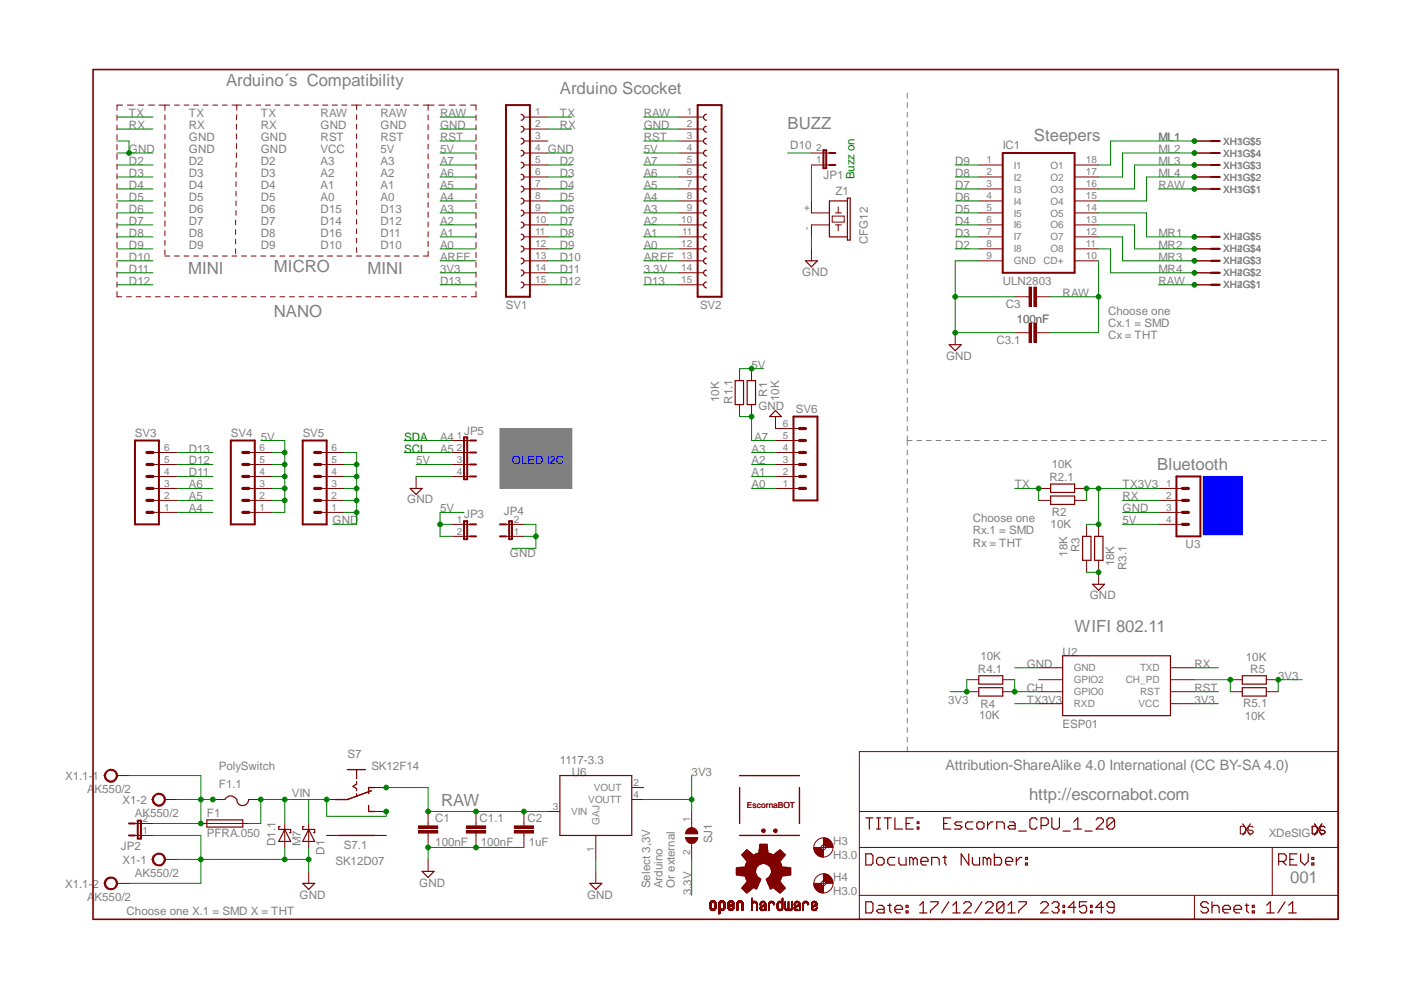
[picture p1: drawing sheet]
<svg xmlns="http://www.w3.org/2000/svg" width="297mm" height="210mm" viewBox="0 0 297 210" stroke-linecap="round" stroke-linejoin="round" font-family="sans-serif">
<defs><g id="words">
<g font-size="3.6" fill="#808080">
<text x="47.9" y="18.3">Arduino´s Compatibility</text>
<text x="118.7" y="19.8">Arduino Scocket</text>
<text x="167" y="27.4">BUZZ</text>
<text x="219.2" y="29.9">Steepers</text>
<text x="39.9" y="58.1">MINI</text>
<text x="58.1" y="57.6">MICRO</text>
<text x="77.9" y="58.1">MINI</text>
<text x="58.1" y="67.2">NANO</text>
<text x="245.4" y="99.8">Bluetooth</text>
<text x="227.8" y="134">WIFI 802.11</text>
<text x="93.6" y="170.8">RAW</text>
<text x="218.2" y="169.5">http://escornabot.com</text>
<text x="273.6" y="187.3">001</text>
</g>
<text font-size="3" fill="#808080" x="200.5" y="163.2">Attribution-ShareAlike 4.0 International (CC BY-SA 4.0)</text>
<g font-size="2.5" fill="#808080">
<text x="27.3" y="27.4">RX</text>
<text x="27.3" y="24.8">TX</text>
<text x="40" y="24.8">TX</text>
<text x="40" y="27.4">RX</text>
<text x="40" y="29.9">GND</text>
<text x="55.3" y="24.8">TX</text>
<text x="55.3" y="27.4">RX</text>
<text x="55.3" y="29.9">GND</text>
<text x="68" y="24.8">RAW</text>
<text x="68" y="27.4">GND</text>
<text x="68" y="29.9">RST</text>
<text x="80.7" y="27.4">GND</text>
<text x="80.7" y="24.8">RAW</text>
<text x="80.7" y="29.9">RST</text>
<text x="93.3" y="27.4">GND</text>
<text x="93.3" y="24.8">RAW</text>
<text x="93.3" y="29.9">RST</text>
<text x="118.7" y="27.4">RX</text>
<text x="118.7" y="24.8">TX</text>
<text x="136.5" y="27.4">GND</text>
<text x="136.5" y="24.8">RAW</text>
<text x="136.5" y="29.9">RST</text>
<text x="245.6" y="29.9">ML1</text>
<text x="27.3" y="32.4">GND</text>
<text x="27.3" y="35">D2</text>
<text x="40" y="32.4">GND</text>
<text x="40" y="35">D2</text>
<text x="55.3" y="32.4">GND</text>
<text x="55.3" y="35">D2</text>
<text x="68" y="32.4">VCC</text>
<text x="68" y="35">A3</text>
<text x="80.7" y="32.4">5V</text>
<text x="80.7" y="35">A3</text>
<text x="93.3" y="35">A7</text>
<text x="93.3" y="32.4">5V</text>
<text x="116.2" y="32.4">GND</text>
<text x="118.7" y="35">D2</text>
<text x="136.5" y="35">A7</text>
<text x="136.5" y="32.4">5V</text>
<text x="167.6" y="31.7">D10</text>
<text x="202.5" y="35">D9</text>
<text x="212.6" y="31.7">IC1</text>
<text x="245.6" y="35">ML3</text>
<text x="245.6" y="32.4">ML2</text>
<text x="27.3" y="40.1">D4</text>
<text x="27.3" y="37.5">D3</text>
<text x="40" y="37.5">D3</text>
<text x="40" y="40.1">D4</text>
<text x="55.3" y="37.5">D3</text>
<text x="55.3" y="40.1">D4</text>
<text x="68" y="37.5">A2</text>
<text x="68" y="40.1">A1</text>
<text x="80.7" y="37.5">A2</text>
<text x="80.7" y="40.1">A1</text>
<text x="93.3" y="37.5">A6</text>
<text x="93.3" y="40.1">A5</text>
<text x="118.7" y="40.1">D4</text>
<text x="118.7" y="37.5">D3</text>
<text x="136.5" y="37.5">A6</text>
<text x="136.5" y="40.1">A5</text>
<text x="174.6" y="38">JP1</text>
<text x="177.1" y="41.3">Z1</text>
<text x="202.5" y="40.1">D7</text>
<text x="202.5" y="37.5">D8</text>
<text x="245.6" y="37.5">ML4</text>
<text x="245.6" y="40.1">RAW</text>
<text x="27.3" y="47.7">D7</text>
<text x="27.3" y="45.1">D6</text>
<text x="27.3" y="42.6">D5</text>
<text x="40" y="42.6">D5</text>
<text x="40" y="45.1">D6</text>
<text x="40" y="47.7">D7</text>
<text x="55.3" y="42.6">D5</text>
<text x="55.3" y="45.1">D6</text>
<text x="55.3" y="47.7">D7</text>
<text x="68" y="42.6">A0</text>
<text x="68" y="45.1">D15</text>
<text x="68" y="47.7">D14</text>
<text x="80.7" y="42.6">A0</text>
<text x="80.7" y="45.1">D13</text>
<text x="80.7" y="47.7">D12</text>
<text x="93.3" y="42.6">A4</text>
<text x="93.3" y="45.1">A3</text>
<text x="93.3" y="47.7">A2</text>
<text x="118.7" y="47.7">D7</text>
<text x="118.7" y="45.1">D6</text>
<text x="118.7" y="42.6">D5</text>
<text x="136.5" y="42.6">A4</text>
<text x="136.5" y="45.1">A3</text>
<text x="136.5" y="47.7">A2</text>
<text x="202.5" y="42.6">D6</text>
<text x="202.5" y="45.1">D5</text>
<text x="202.5" y="47.7">D4</text>
<text x="27.3" y="52.8">D9</text>
<text x="27.3" y="50.2">D8</text>
<text x="40" y="50.2">D8</text>
<text x="40" y="52.8">D9</text>
<text x="55.3" y="50.2">D8</text>
<text x="55.3" y="52.8">D9</text>
<text x="68" y="50.2">D16</text>
<text x="68" y="52.8">D10</text>
<text x="80.7" y="50.2">D11</text>
<text x="80.7" y="52.8">D10</text>
<text x="93.3" y="50.2">A1</text>
<text x="93.3" y="52.8">A0</text>
<text x="118.7" y="52.8">D9</text>
<text x="118.7" y="50.2">D8</text>
<text x="136.5" y="50.2">A1</text>
<text x="136.5" y="52.8">A0</text>
<text x="184" y="51.8" transform="rotate(-90 184 51.8)">CFG12</text>
<text x="202.5" y="50.2">D3</text>
<text x="202.5" y="52.8">D2</text>
<text x="245.6" y="50.2">MR1</text>
<text x="245.6" y="52.8">MR2</text>
<text x="27.3" y="55.3">D10</text>
<text x="27.3" y="57.8">D11</text>
<text x="93.3" y="57.8">3V3</text>
<text x="93.3" y="55.3">AREF</text>
<text x="118.7" y="55.3">D10</text>
<text x="118.7" y="57.8">D11</text>
<text x="136.5" y="55.3">AREF</text>
<text x="136.5" y="57.8">3.3V</text>
<text x="170.1" y="58.5">GND</text>
<text x="245.6" y="55.3">MR3</text>
<text x="245.6" y="57.8">MR4</text>
<text x="27.3" y="60.4">D12</text>
<text x="93.3" y="60.4">D13</text>
<text x="107.3" y="65.5">SV1</text>
<text x="118.7" y="60.4">D12</text>
<text x="136.5" y="60.4">D13</text>
<text x="148.4" y="65.5">SV2</text>
<text x="212.6" y="60.4">ULN2803</text>
<text x="213.3" y="65.4">C3</text>
<text x="225.3" y="62.9">RAW</text>
<text x="245.6" y="60.4">RAW</text>
<text x="215.6" y="68.4">100nF</text>
<text x="234.9" y="66.7">Choose one</text>
<text x="234.9" y="69.4">Cx.1 = SMD</text>
<text x="234.9" y="72">Cx = THT</text>
<text x="200.6" y="76.3">GND</text>
<text x="211.2" y="73">C3.1</text>
<text x="159.3" y="78.2">5V</text>
<text x="152.5" y="85.3" transform="rotate(-90 152.5 85.3)">10K</text>
<text x="155.3" y="85.6" transform="rotate(-90 155.3 85.6)">R1.1</text>
<text x="160.8" y="86.9">GND</text>
<text x="162.6" y="84.1" transform="rotate(-90 162.6 84.1)">R1</text>
<text x="165.2" y="85" transform="rotate(-90 165.2 85)">10K</text>
<text x="168.7" y="87.6">SV6</text>
<text x="28.6" y="92.6">SV3</text>
<text x="40" y="95.9">D13</text>
<text x="48.9" y="92.6">SV4</text>
<text x="55.3" y="93.4">5V</text>
<text x="64.2" y="92.6">SV5</text>
<text x="93.3" y="95.9">A5</text>
<text x="93.3" y="93.4">A4</text>
<text x="98.4" y="92.1">JP5</text>
<text x="159.3" y="95.9">A3</text>
<text x="159.9" y="93.4">A7</text>
<text x="40" y="101">D11</text>
<text x="40" y="98.5">D12</text>
<text x="88.2" y="98.5">5V</text>
<text x="159.3" y="98.5">A2</text>
<text x="159.3" y="101">A1</text>
<text x="223" y="99.2">10K</text>
<text x="40" y="103.6">A6</text>
<text x="40" y="106.1">A5</text>
<text x="86.4" y="106.7">GND</text>
<text x="159.3" y="103.6">A0</text>
<text x="215.1" y="103.6">TX</text>
<text x="222.5" y="102">R2.1</text>
<text x="238" y="106.1">RX</text>
<text x="238" y="103.6">TX3V3</text>
<text x="40" y="108.6">A4</text>
<text x="70.5" y="111.2">GND</text>
<text x="93.3" y="108.6">5V</text>
<text x="98.4" y="109.9">JP3</text>
<text x="106.8" y="109.1">JP4</text>
<text x="206.2" y="110.7">Choose one</text>
<text x="206.2" y="113.3">Rx.1 = SMD</text>
<text x="222.8" y="111.9">10K</text>
<text x="223" y="109.4">R2</text>
<text x="238" y="108.6">GND</text>
<text x="238" y="111.2">5V</text>
<text x="108.1" y="118">GND</text>
<text x="206.2" y="115.9">Rx = THT</text>
<text x="226.3" y="118" transform="rotate(-90 226.3 118)">18K</text>
<text x="228.9" y="117.1" transform="rotate(-90 228.9 117.1)">R3</text>
<text x="251.4" y="116.3">U3</text>
<text x="236.2" y="120.1" transform="rotate(-90 236.2 120.1)">18K</text>
<text x="238.8" y="120.8" transform="rotate(-90 238.8 120.8)">R3.1</text>
<text x="231.1" y="127">GND</text>
<text x="207.3" y="142.7">R4.1</text>
<text x="207.9" y="139.9">10K</text>
<text x="217.7" y="141.6">GND</text>
<text x="225.3" y="139.1">U2</text>
<text x="253.2" y="141.6">RX</text>
<text x="264.2" y="140.1">10K</text>
<text x="265.1" y="142.6">R5</text>
<text x="201" y="149.2">3V3</text>
<text x="217.7" y="149.2">TX3V3</text>
<text x="217.7" y="146.7">CH</text>
<text x="253.2" y="146.7">RST</text>
<text x="253.2" y="149.2">3V3</text>
<text x="263.6" y="150">R5.1</text>
<text x="271" y="144.1">3V3</text>
<text x="207.6" y="152.5">10K</text>
<text x="207.9" y="150">R4</text>
<text x="225.3" y="154.3">ESP01</text>
<text x="263.9" y="152.8">10K</text>
<text x="73.7" y="160.6">S7</text>
<text x="118.7" y="161.9">1117-3.3</text>
<text x="13.8" y="165.4">X1.1-1</text>
<text x="46.4" y="163.2">PolySwitch</text>
<text x="46.4" y="167">F1.1</text>
<text x="78.7" y="163.2">SK12F14</text>
<text x="121.2" y="164.4">U6</text>
<text x="146.6" y="164.4">3V3</text>
<text x="18.5" y="168.2">AK550/2</text>
<text x="26" y="170.4">X1-2</text>
<text x="28.6" y="173.2">AK550/2</text>
<text x="43.9" y="173.2">F1</text>
<text x="61.9" y="169">VIN</text>
<text x="43.9" y="177.6">PFRA.050</text>
<text x="58.4" y="179.4" transform="rotate(-90 58.4 179.4)">D1.1</text>
<text x="63.8" y="179.4" transform="rotate(-90 63.8 179.4)">M7</text>
<text x="72.9" y="179.9">S7.1</text>
<text x="92.3" y="179.3">100nF</text>
<text x="92.3" y="174.3">C1</text>
<text x="101.7" y="174.3">C1.1</text>
<text x="101.9" y="179.3">100nF</text>
<text x="111.8" y="174.3">C2</text>
<text x="112.1" y="179.3">1uF</text>
<text x="151" y="178.8" transform="rotate(-90 151 178.8)">SJ1</text>
<text x="176.6" y="179.1">H3</text>
<text x="269" y="177.4">XDeSIG</text>
<text x="25.7" y="180.2">JP2</text>
<text x="26" y="183.1">X1-1</text>
<text x="28.6" y="185.9">AK550/2</text>
<text x="68.8" y="181.2" transform="rotate(-90 68.8 181.2)">D1</text>
<text x="71.1" y="183.5">SK12D07</text>
<text x="176.6" y="182.1">H3.0</text>
<text x="13.8" y="188.2">X1.1-2</text>
<text x="18.5" y="191">AK550/2</text>
<text x="63.5" y="190.5">GND</text>
<text x="88.9" y="188">GND</text>
<text x="124.5" y="190.5">GND</text>
<text x="137.8" y="188.3" transform="rotate(-90 137.8 188.3)">Select 3,3V</text>
<text x="140.5" y="188.3" transform="rotate(-90 140.5 188.3)">Arduino</text>
<text x="143.1" y="188.3" transform="rotate(-90 143.1 188.3)">Or external</text>
<text x="146.6" y="189.8" transform="rotate(-90 146.6 189.8)">3.3V</text>
<text x="176.6" y="189.8">H3.0</text>
<text x="176.6" y="186.7">H4</text>
<text x="26.8" y="193.9">Choose one X.1 = SMD X = THT</text>
</g>
<g font-size="2.5" fill="#008000">
<text x="181.2" y="38" transform="rotate(-90 181.2 38)">Buzz on</text>
<text x="85.7" y="95.9">SCL</text>
<text x="85.7" y="93.4">SDA</text>
</g>
<text font-size="2.5" fill="#00f" x="108.5" y="98.5">OLED I2C</text>
<g font-size="2.1" fill="#808080">
<text x="113.5" y="24.5">1</text>
<text x="113.5" y="27">2</text>
<text x="113.5" y="29.6">3</text>
<text x="145.6" y="24.5">1</text>
<text x="145.6" y="27">2</text>
<text x="145.6" y="29.6">3</text>
<text x="113.5" y="32.1">4</text>
<text x="113.5" y="34.6">5</text>
<text x="145.6" y="32.1">4</text>
<text x="145.6" y="34.6">5</text>
<text x="173.1" y="34.6">1</text>
<text x="173.1" y="32.1">2</text>
<text x="209.1" y="34.6">1</text>
<text x="215" y="35.7">I1</text>
<text x="222.8" y="35.7">O1</text>
<text x="230.2" y="34.6">18</text>
<text x="259.3" y="35.7">XH1G$3</text>
<text x="259.3" y="33.2">XH1G$4</text>
<text x="259.3" y="30.7">XH1G$5</text>
<text x="259.3" y="35.7">XH3G$3</text>
<text x="259.3" y="33.2">XH3G$4</text>
<text x="259.3" y="30.7">XH3G$5</text>
<text x="113.5" y="37.2">6</text>
<text x="113.5" y="39.7">7</text>
<text x="145.6" y="37.2">6</text>
<text x="145.6" y="39.7">7</text>
<text x="209.1" y="37.2">2</text>
<text x="209.1" y="39.7">3</text>
<text x="215" y="38.3">I2</text>
<text x="215" y="40.8">I3</text>
<text x="222.8" y="38.3">O2</text>
<text x="222.8" y="40.8">O3</text>
<text x="230.2" y="37.2">17</text>
<text x="230.2" y="39.7">16</text>
<text x="259.3" y="40.8">XH1G$1</text>
<text x="259.3" y="38.3">XH1G$2</text>
<text x="259.3" y="40.8">XH3G$1</text>
<text x="259.3" y="38.3">XH3G$2</text>
<text x="113.5" y="42.3">8</text>
<text x="113.5" y="44.8">9</text>
<text x="113.5" y="47.3">10</text>
<text x="144.4" y="47.3">10</text>
<text x="145.6" y="42.3">8</text>
<text x="145.6" y="44.8">9</text>
<text x="171.7" y="44.8" transform="rotate(-90 171.7 44.8)">+</text>
<text x="209.1" y="42.3">4</text>
<text x="209.1" y="44.8">5</text>
<text x="209.1" y="47.3">6</text>
<text x="215" y="43.4">I4</text>
<text x="215" y="45.9">I5</text>
<text x="222.8" y="43.4">O4</text>
<text x="222.8" y="45.9">O5</text>
<text x="230.2" y="42.3">15</text>
<text x="230.2" y="44.8">14</text>
<text x="230.2" y="47.3">13</text>
<text x="113.5" y="49.9">11</text>
<text x="113.5" y="52.4">12</text>
<text x="144.4" y="52.4">12</text>
<text x="144.6" y="49.9">11</text>
<text x="171.7" y="48.7" transform="rotate(-90 171.7 48.7)">-</text>
<text x="209.1" y="49.9">7</text>
<text x="209.1" y="52.4">8</text>
<text x="215" y="48.4">I6</text>
<text x="215" y="51">I7</text>
<text x="215" y="53.5">I8</text>
<text x="222.8" y="53.5">O8</text>
<text x="222.8" y="48.4">O6</text>
<text x="222.8" y="51">O7</text>
<text x="230.2" y="52.4">11</text>
<text x="230.2" y="49.9">12</text>
<text x="259.3" y="53.5">XH2G$4</text>
<text x="259.3" y="51">XH2G$5</text>
<text x="259.3" y="53.5">XH4G$4</text>
<text x="259.3" y="51">XH4G$5</text>
<text x="113.5" y="55">13</text>
<text x="113.5" y="57.5">14</text>
<text x="144.4" y="55">13</text>
<text x="144.4" y="57.5">14</text>
<text x="209.1" y="55">9</text>
<text x="215" y="56.1">GND</text>
<text x="221.2" y="56.1">CD+</text>
<text x="230.2" y="55">10</text>
<text x="259.3" y="58.6">XH2G$2</text>
<text x="259.3" y="56.1">XH2G$3</text>
<text x="259.3" y="58.6">XH4G$2</text>
<text x="259.3" y="56.1">XH4G$3</text>
<text x="113.5" y="60">15</text>
<text x="144.4" y="60">15</text>
<text x="259.3" y="61.1">XH2G$1</text>
<text x="259.3" y="61.1">XH4G$1</text>
<text x="34.8" y="95.6">6</text>
<text x="55" y="95.6">6</text>
<text x="70.3" y="95.6">6</text>
<text x="96.9" y="93.1">1</text>
<text x="96.9" y="95.6">2</text>
<text x="165.9" y="95.6">4</text>
<text x="165.9" y="93.1">5</text>
<text x="165.9" y="90.5">6</text>
<text x="34.8" y="100.7">4</text>
<text x="34.8" y="98.1">5</text>
<text x="55" y="100.7">4</text>
<text x="55" y="98.1">5</text>
<text x="70.3" y="100.7">4</text>
<text x="70.3" y="98.1">5</text>
<text x="96.9" y="98.1">3</text>
<text x="96.9" y="100.7">4</text>
<text x="165.9" y="100.7">2</text>
<text x="165.9" y="98.1">3</text>
<text x="34.8" y="105.8">2</text>
<text x="34.8" y="103.2">3</text>
<text x="55" y="105.8">2</text>
<text x="55" y="103.2">3</text>
<text x="70.3" y="105.8">2</text>
<text x="70.3" y="103.2">3</text>
<text x="165.9" y="103.2">1</text>
<text x="247.2" y="103.2">1</text>
<text x="247.2" y="105.8">2</text>
<text x="34.8" y="108.3">1</text>
<text x="55" y="108.3">1</text>
<text x="70.3" y="108.3">1</text>
<text x="96.9" y="110.8">1</text>
<text x="96.9" y="113.4">2</text>
<text x="109" y="113.4">1</text>
<text x="109" y="110.8">2</text>
<text x="247.2" y="108.3">3</text>
<text x="247.2" y="110.8">4</text>
<text x="227.7" y="142.3">GND</text>
<text x="241.7" y="142.3">TXD</text>
<text x="227.7" y="144.9">GPIO2</text>
<text x="227.7" y="147.4">GPIO0</text>
<text x="227.7" y="150">RXD</text>
<text x="238.7" y="144.9">CH_PD</text>
<text x="241.4" y="150">VCC</text>
<text x="241.7" y="147.4">RST</text>
<text x="125.9" y="167.7">VOUT</text>
<text x="134.3" y="166.6">2</text>
<text x="117.2" y="171.7">3</text>
<text x="121.1" y="172.8">VIN</text>
<text x="124.7" y="170.3">VOUTT</text>
<text x="134.3" y="169.2">4</text>
<text x="30.2" y="176.8">1</text>
<text x="30.2" y="174.3">2</text>
<text x="127.1" y="174.9" transform="rotate(-90 127.1 174.9)">GAJ</text>
<text x="146.3" y="174.3" transform="rotate(-90 146.3 174.3)">1</text>
<text x="126" y="180.7" transform="rotate(-90 126 180.7)">1</text>
<text x="146.3" y="181.2" transform="rotate(-90 146.3 181.2)">2</text>
</g>
<text font-size="1.8" fill="#800000" x="158.3" y="171.3">EscornaBOT</text>
</g></defs>
<path d="M106 90.9h15.2v12.7h-15.2z" fill-rule="evenodd" fill="#808080"/>
<g fill="none" stroke="#808080" stroke-width=".21">
<path d="M192.4 19.7v1.1M192.4 21.8v1M192.4 23.8v1M192.4 25.8v1.1M192.4 27.9v1M192.4 29.9v1M192.4 31.8v1.1M192.4 33.9v1M192.4 35.9v1M192.4 37.9v1.1M192.4 40v1M192.4 41.9v1"/>
<path d="M192.4 44v1M192.4 46v1M192.4 48v1M192.4 50.1v1M192.4 52.1v1M192.4 54v1M192.4 56.1v1M192.4 58.1v1M192.4 60.1v1M192.4 62.2v1M192.4 64.1v1M192.4 66.1v1.1"/>
<path d="M192.4 68.2v1M192.4 70.2v1M192.4 72.2v1.1M192.4 74.3v1M192.4 76.2v1M192.4 78.2v1.1M106 90.9h15.2v12.7h-15.2zM192.4 93.4h1M192.4 80.3v1M192.4 82.3v1M192.4 84.3v1.1M192.4 86.3v1"/>
<path d="M192.4 88.3v1M192.4 90.4v1M192.4 92.4v2M192.4 95.4v1M192.4 97.5v1M192.4 99.5v1M194.4 93.4h1M196.4 93.4h1M198.5 93.4h1M200.5 93.4h1M202.5 93.4h1M204.6 93.4h1.1"/>
<path d="M206.6 93.4h1.1M208.7 93.4h1M210.7 93.4h1.1M212.8 93.4h1M214.8 93.4h1M216.8 93.4h1M218.9 93.4h1M220.9 93.4h1.1M222.9 93.4h1.1M225 93.4h1.1M227.1 93.4h1M229.1 93.4h1"/>
<path d="M231.1 93.4h1.1M233.2 93.4h1M235.2 93.4h1M237.2 93.4h1.1M239.3 93.4h1.1M241.3 93.4h1.1M243.3 93.4h1.1M245.4 93.4h1.1M247.5 93.4h1M249.5 93.4h1M251.5 93.4h1.1M253.6 93.4h1"/>
<path d="M255.6 93.4h1M257.6 93.4h1.1M259.7 93.4h1.1M261.8 93.4h1M263.8 93.4h1M265.9 93.4h1M267.9 93.4h1M269.9 93.4h1M271.9 93.4h1.1M274 93.4h1.1M276 93.4h1.1M278 93.4h1.1"/>
<path d="M280.2 93.4h1M192.4 101.5v1M192.4 103.6v1M192.4 105.6v1M192.4 107.6v1M192.4 109.7v1M192.4 111.7v1M192.4 113.7v1M192.4 115.8v1M192.4 117.8v1M192.4 119.8v1M192.4 121.8v1.1"/>
<path d="M192.4 123.9v1M192.4 125.8v1.1M192.4 127.9v1.1M192.4 129.9v1.1M192.4 131.9v1.1M192.4 134v1.1M192.4 136v1.1M192.4 138v1.1M192.4 140.1v1.1M192.4 142.1v1M192.4 144.1v1M192.4 146.1v1.1"/>
<path d="M192.4 148.2v1M192.4 150.2v1M192.4 152.2v1.1M192.4 154.3v1M192.4 156.3v1M192.4 158.3v1.1"/>
</g>
<g fill="none" stroke="#800000" stroke-width=".21">
<path d="M24.8 24.4v1.1M24.8 26.5v1M24.8 28.5v1.1M24.8 30.7v1.1M24.8 32.7v1.1M24.8 34.8v1.1M24.8 36.8v1.1M24.8 39v1.1M26 22.3h-1.2v1.1M27 22.3h1.3M29.3 22.3h1.2M31.5 22.3h1.3"/>
<path d="M33.7 22.3h2.3M35 22.3v1.1M35 24.4v1M35 26.4v1M35 28.5v1M35 30.5v1M35 32.5v1.1M35 34.6v1.1M35 36.7v1M35 38.7v1M37 22.3h1M39 22.3h1"/>
<path d="M41.1 22.3h1M43.1 22.3h1M45.1 22.3h1M47.2 22.3h1M49.2 22.3h2M50 36.5v1M50 38.5v1.1M50.1 26.3v1.1M50.1 28.4v1.1M50.1 30.4v1.1M50.1 32.4v1.1M50.1 34.5l-.1 1"/>
<path d="M50.2 22.3v1.1M50.2 24.3l-.1 1.1M52.2 22.3h1.1M54.3 22.3h1M56.3 22.3h1M58.3 22.3h1.1M60.4 22.3h1M62.4 22.3h1M64.4 22.3h1M66.5 22.3h1M68.4 22.3h1.1M70.4 22.3h1.1"/>
<path d="M72.5 22.3h1.1M74.5 22.3h2.1M75.6 22.3v1M75.6 24.3v1M75.6 26.3v1.1M75.6 28.4v1M75.6 30.4v1M75.6 32.4v1M75.6 34.4v1M75.6 36.4v1M75.6 38.5v1M77.6 22.3h1.1"/>
<path d="M79.6 22.3h1.1M81.6 22.3h1.1M83.7 22.3h1.1M85.7 22.3h1.1M87.7 22.3h1M89.7 22.3h2.3M90.8 22.3v1.1M90.8 24.4v1M90.8 26.4v1.1M90.8 28.5v1.1M90.8 30.6v1M90.8 32.6v1.1"/>
<path d="M90.8 34.7v1M90.8 36.8v1M90.8 38.8v1.1M93 22.3h1.2M95.2 22.3h1.3M97.5 22.3h1.2M99.7 22.3h1.2v1.1M100.9 24.4v1.1M100.9 26.5v1M100.9 28.5v1.1M100.9 30.7v1.1M100.9 32.7v1.1"/>
<path d="M100.9 34.8v1.1M100.9 36.8v1.1M100.9 39v1.1M207.5 35h5.1M207.5 37.5h5.1M227.8 35h5.1M227.8 37.5h5.1M24.8 41.1v1M24.8 43.1v1.1M24.8 45.2v1.1M24.8 47.3v1.1M24.8 49.4v1.1"/>
<path d="M24.8 51.4v1.1M24.8 53.5v1.1M24.8 55.6v1.1M24.8 57.7v1.1M24.8 59.8v1.1M35 40.7v1.1M35 42.8v1M35 44.8v1.1M35 46.8v1.1M35 49v1M35 51v1M35 53v1"/>
<path d="M35 54.3h1M37 54.3h1M39 54.3h1M41.1 54.3h1M43.1 54.3h1M45.1 54.3h1M47.2 54.3h1M49.2 54.3h1M50 46.7v1M50 48.7v1M50 50.7v1M50 52.8v1"/>
<path d="M50 40.6v1M50 42.6v1M50 44.6v1M51.2 54.3h1M53.3 54.3h1M55.3 54.3h1M57.3 54.3h1M59.4 54.3h1M61.4 54.3h1M63.4 54.3h1M65.4 54.3h1.1M67.5 54.3h1"/>
<path d="M69.4 54.3h1.1M71.5 54.3h1.1M73.5 54.3h1.1M75.5 54.3h1.1M75.6 40.5v1M75.6 42.4v1M75.6 44.5v1M75.6 46.5v1M75.6 48.5v1M75.6 50.5v1M75.6 52.5v1M77.6 54.3h1.1"/>
<path d="M79.6 54.3h1.1M81.6 54.3h1.1M83.7 54.3h1M85.7 54.3h1M87.7 54.3h1M90.8 40.9v1M90.8 42.9v1.1M90.8 45v1.1M90.8 47.1v1M90.8 49.1v1.1M90.8 51.2v1.1M90.8 53.3v1h-1.1"/>
<path d="M100.9 41.1v1M100.9 43.1v1.1M100.9 45.2v1.1M100.9 47.3v1.1M100.9 49.4v1.1M100.9 51.4v1.1M100.9 53.5v1.1M100.9 55.6v1.1M100.9 57.7v1.1M100.9 59.8v1.1M172 42.6v2.5h3.9M172 52.8v2.5"/>
<path d="M175.9 47.7h-3.9v2.5M176.4 45.8h2.6v1.3h-2.6zM177.1 45.1h1.3M177.1 47.7h1.3M177.7 43.9v1.2M177.7 47.7v1.3M207.5 40.1h5.1M207.5 42.6h5.1M207.5 45.1h5.1M207.5 47.7h5.1M207.5 50.2h5.1M207.5 52.8h5.1"/>
<path d="M207.5 55.3h5.1M227.8 40.1h5.1M227.8 42.6h5.1M227.8 45.1h5.1M227.8 47.7h5.1M227.8 50.2h5.1M227.8 52.8h5.1M227.8 55.3h5.1M24.8 61.8v1.1h1M26.8 62.9h1.1M28.9 62.9h1M30.9 62.9h1"/>
<path d="M32.9 62.9h1.1M35 62.9h1M37 62.9h1M39 62.9h1M41.1 62.9h1M43.1 62.9h1M45.1 62.9h1M47.2 62.9h1M49.2 62.9h1M51.2 62.9h1M53.3 62.9h1M55.3 62.9h1"/>
<path d="M57.3 62.9h1M59.4 62.9h1M61.4 62.9h1M63.4 62.9h1M65.4 62.9h1.1M67.5 62.9h1M69.4 62.9h1.1M71.5 62.9h1.1M73.5 62.9h1.1M75.5 62.9h1.1M77.6 62.9h1.1M79.6 62.9h1.1"/>
<path d="M81.6 62.9h1.1M83.7 62.9h1.1M85.7 62.9h1M87.7 62.9h1M89.7 62.9h1.1M91.8 62.9h1M93.8 62.9h1M95.8 62.9h1.1M97.9 62.9h1M100.9 61.8v1.1h-1M202.5 70.5v2.6M182.2 159.4h101.5v35.5h-101.5z"/>
<path d="M90.8 174.6v.5M90.8 176.6v.5M182.2 179.7h101.5M182.2 172.1h101.5M269.7 179.7v10.1M182.2 189.8h101.5M253.2 189.8v5.1"/>
</g>
<path d="M19.7 14.7h264v180.2h-264z" fill="none" stroke="#800000" stroke-width=".34"/>
<g fill="none" stroke="#800000" stroke-width=".25">
<path d="M170.8 55.3h2.5l-1.3 1.3zM179.7 42.6h-3.8v7.6h3.8M179.7 42h.6v8.9h-.6zM201.3 73.1h2.5l-1.3 1.3zM183.6 173.4h1.5M184.3 173.4v2.4M185.8 173.4h.9M185.8 175.8h.9M186.3 173.4v2.4M187.5 173.4h1.5M188.2 173.4v2.4M189.7 173.4v2.4h1.6"/>
<path d="M192.1 174.6h.8M193.6 173.4h-1.5v2.4h1.5M194.5 175.4h.3v.4h-.3zM194.5 174.3h.3v.3h-.3zM200.1 174.6h.7M201.6 173.4h-1.5v2.4h1.5M204 174.3h-1.2l-.4 .3 .4 .4h.7l.5 .4-.5 .4h-1.1M206.2 174.3h-1.1l-.4 .3v.8l.4 .4h1.1M207.1 174.6l.3-.3h.8l.4 .3v.8l-.4 .4h-.8l-.3-.4zM209.4 174.3v1.5M210.6 174.3h-.5l-.7 .7M211.3 175.8v-1.5h1.2l.4 .3v1.2"/>
<path d="M214 174.3h.9l.3 .3v1.2h-1.2l-.3-.4 .3-.4h1.2M216 176.2h1.6M219.9 173.8l-.4-.4h-.7l-.4 .4v1.6l.4 .4h.7l.4-.4M220.7 175h1.1l.4-.4v-.8l-.4-.4h-1.1v2.4M223 173.4v2l.4 .4h.8l.4-.4v-2M225.4 176.2h1.5M227.7 175.8h1.6M227.7 174.3l.8-.9v2.4M230 176.2h1.6M232.4 173.8l.3-.4h.8l.4 .4v.5l-1.5 1.5h1.5M236.3 173.8l-.4-.4h-.8l-.4 .4v1.6M236.3 173.8v1.6l-.4 .4h-.8l-.4-.4"/>
<path d="M236.3 173.8l-1.6 1.6M183.6 181h1.1l.4 .5v1.5l-.4 .4h-1.1zM183.6 191.2h1.1l.4 .4v1.5l-.4 .5h-1.1zM185.8 182.2l.5-.4h.7l.5 .4v.8l-.5 .4h-.7l-.5-.4zM186.3 192h.7l.5 .4v1.2h-1.2l-.5-.5 .5-.3h1.2M188.2 192h.8M188.6 191.6v1.5l.4 .5M189.7 192.8h1.6v-.4l-.4-.4h-.7l-.5 .4v.7l.5 .5h.7M189.7 181.8h-1.1l-.4 .4v.8l.4 .4h1.1M190.6 181.8v1.2l.3 .4h1.2v-1.6M192.1 193.1h.4v.5h-.4zM192.1 192h.4v.4h-.4z"/>
<path d="M193.6 182.2l-.3-.4h-.4v1.6M193.6 182.2l.5-.4 .4 .4v1.2M193.6 182.2v1.2M195 193.6h1.5M195 192l.7-.8v2.4M195.2 182.6h1.6v-.4l-.4-.4h-.8l-.4 .4v.8l.4 .4h.8M197.3 191.2h1.6v.4l-1.6 1.5v.5M197.5 183.4v-1.6h1.2l.4 .4v1.2M199.9 181.8h.8M200.3 181.5v1.5l.4 .4M201.2 191.2l-1.6 2.4M202 193.6h1.5"/>
<path d="M202 192l.8-.8v2.4M204.3 191.6l.4-.4h.8l.4 .4v.4l-1.6 1.6h1.6M205.4 181v2.4l-1.6-2.4v2.4M206.2 181.8v1.2l.3 .4h1.2v-1.6M208.2 191.2l-1.5 2.4M209 191.6l.4-.4h.7l.5 .4v.4l-1.6 1.6h1.6M209.3 182.2l-.4-.4h-.5v1.6M209.3 182.2v1.2M209.3 182.2l.3-.4 .5 .4v1.2M210.8 181v2.4h1.2l.3-.4v-.8l-.3-.4h-1.2M212.9 191.6v1.5l-.4 .5h-.7l-.5-.5M212.9 191.6l-.4-.4h-.7l-.5 .4v1.5"/>
<path d="M212.9 191.6l-1.6 1.5M213.2 182.6h1.5v-.4l-.4-.4h-.8l-.3 .4v.8l.3 .4h.8M213.7 193.6h1.5M213.7 192l.8-.8v2.4M215.5 181.8v1.6M216 191.2h1.6v.4l-1.6 1.5v.5M216.7 181.8h-.5l-.7 .8M217.4 183h.4v.4h-.4zM217.4 181.8h.4v.4h-.4zM220.6 191.6l.5-.4h.7l.4 .4v.4l-1.6 1.6h1.6M223 191.6l.4-.4h.8l.3 .4v.4l-.3 .4M223.8 192.4h.4"/>
<path d="M224.2 192.4l.3 .4v.3l-.3 .5h-.8l-.4-.5M225.4 193.1h.3v.5h-.3zM225.4 192h.3v.4h-.3zM228.1 192.4h-1.6l1.2-1.2v2.4M230.4 191.2h-1.5v1.2l.7-.4h.4l.4 .4v.7l-.4 .5h-.7l-.4-.5M231.2 193.1h.4v.5h-.4zM231.2 192h.4v.4h-.4zM233.9 192.4h-1.6l1.2-1.2v2.4M236.2 192.4h-1.1l-.4-.4v-.4l.4-.4h.8l.3 .4v1.5l-.3 .5h-.8l-.4-.5M256.2 191.6l-.4-.4h-.8l-.4 .4v.4l.4 .4h.8l.4 .4v.3l-.4 .5h-.8l-.4-.5M257 192.4l.3-.4h.8l.4 .4v1.2M257 191.2v2.4"/>
<path d="M259.2 192.8h1.7v-.4l-.5-.4h-.7l-.5 .4v.7l.5 .5h.7M261.6 192.8h1.6v-.4l-.4-.4h-.8l-.4 .4v.7l.4 .5h.8M264 192h.8M264.3 191.6v1.5l.5 .5M265.5 193.1h.4v.5h-.4zM265.5 192h.4v.4h-.4zM268.6 193.6h1.6M268.6 192l.7-.8v2.4M271.1 182.6h1.2l.4-.4v-.7l-.4-.5h-1.2v2.4M271.9 182.6l.8 .8M272.5 191.2l-1.6 2.4M273.2 193.6h1.6"/>
<path d="M273.2 192l.9-.8v2.4M273.5 182.2h.7M275 181h-1.5v2.4h1.5M275.8 181v1.6l.8 .8 .8-.8v-1.6M278.1 183h.5v.4h-.5zM278.1 181.8h.5v.4h-.5z"/>
</g>
<path d="M212.6 32.4h15.2v25.4h-15.2z" fill="none" stroke="#800000" stroke-width=".42"/>
<path d="M88.7 176.1h4.1v.5h-4.1z" fill-rule="evenodd" fill="#800000"/>
<path d="M88.7 176.1h4.1v.5h-4.1z" fill="none" stroke="#800000" stroke-width=".21"/>
<path d="M88.7 175.1h4.1v.5h-4.1z" fill-rule="evenodd" fill="#800000"/>
<path d="M217.7 62.9h.5M219.7 62.9h.5M88.7 175.1h4.1v.5h-4.1zM90.8 172.1v2.5M90.8 177.1v2.6" fill="none" stroke="#800000" stroke-width=".21"/>
<path d="M219.2 60.9h.5v4.1h-.5z" fill-rule="evenodd" fill="#800000"/>
<path d="M219.2 60.9h.5v4.1h-.5z" fill="none" stroke="#800000" stroke-width=".21"/>
<path d="M218.2 60.9h.5v4.1h-.5z" fill-rule="evenodd" fill="#800000"/>
<g fill="none" stroke="#800000" stroke-width=".21">
<path d="M253.2 37.5h5.1M253.2 35h5.1M253.2 32.4h5.1M253.2 29.9h5.1M253.2 40.1h5.1M253.2 57.8h5.1M253.2 55.3h5.1M253.2 52.8h5.1M253.2 50.2h5.1M215.1 62.9h2.6M218.2 60.9h.5v4.1h-.5zM220.2 62.9h2.6"/>
<path d="M253.2 60.4h5.1M245.6 103.6h5.1M245.6 106.1h5.1M245.6 108.6h5.1M245.6 111.2h5.1M278.2 175.2h.8l.3 .2v1.1l-.3 .3h-.8zM280.9 175.4l-.2-.2h-.6l-.3 .2v.3l.3 .3h.6l.2 .3v.2l-.2 .3h-.6l-.3-.3M65.4 184.8v2.5M90.8 182.2v2.6M150.5 192.7h1.3M150.5 192.6h.5M150.5 192.5h.5"/>
<path d="M150.5 192.5h.4M150.5 192.4h.3M150.5 192.3h.3M150.5 192.2h.3M150.5 192.1h.3M150.5 192h.3M150.5 191.9h.3M150.5 191.8h.3M150.5 191.7h.3M150.5 191.6h.3M150.5 191.5h.4M150.5 191.4h.5"/>
<path d="M150.5 191.4h1.3M150.5 192.8h1.2M150.5 191.3h1.3M150.5 191.2h1.2M150.6 192.9h1.1M150.6 191.1h1M150.7 193h.9M150.8 191h.8M150.9 193.1h.6M151 190.9h.3M151.3 192.6h.6M151.4 192.5h.5"/>
<path d="M151.4 191.4h.5M151.5 192.5h.4M151.5 192.4h.4M151.5 192.3h.4M151.5 192.2h.4M151.5 192.1h.4M151.5 192h.4M151.5 191.9h.4M151.5 191.8h.4M151.5 191.7h.4M151.5 191.6h.4M151.5 191.5h.4"/>
<path d="M152.3 193.7h.4M152.3 193.6h.4M152.3 193.5h.4M152.3 193.4h.4M152.3 193.3h.4M152.3 193.2h.4M152.3 193.1h.4M152.3 193.1h1M152.3 193h1.2M152.3 192.9h1.3M152.3 192.8h1.4M152.3 192.7h1.5"/>
<path d="M152.3 192.6h.6M152.3 192.5h.5M152.3 192.5h.4M152.3 192.4h.4M152.3 192.3h.4M152.3 192.2h.4M152.3 192.1h.4M152.3 192h.4M152.3 191.9h.4M152.3 191.8h.4M152.3 191.7h.4M152.3 191.6h.4"/>
<path d="M152.3 191.5h.5M152.3 191.4h.5M152.4 191.4h1.4M152.4 191.3h1.3M152.5 191.2h1.2M152.6 191.1h1M152.7 191h.7M152.9 190.9h.3M153.2 192.6h.6M153.2 191.4h.6M153.3 192.5h.5M153.3 191.5h.5"/>
<path d="M153.4 192.4h.4M153.4 192.3h.4M153.4 192.2h.4M153.4 192.1h.4M153.4 192h.4M153.4 191.9h.4M153.4 191.8h.4M153.4 191.7h.4M153.4 191.6h.4M154.3 192.6h.6M154.3 192.5h.5M154.3 192.5h.4"/>
<path d="M154.3 192.4h.4M154.3 192.3h.6M154.3 192.2h.8M154.3 192.1h1M154.3 192h1.1M154.3 192h1.3M154.3 191.9h1.4M154.3 191.8h.3M154.3 191.7h.3M154.3 191.6h.4M154.3 191.5h.4M154.3 191.4h.5"/>
<path d="M154.3 191.4h1.3M154.3 192.8h1.2M154.3 192.7h1.3M154.3 191.3h1.3M154.4 192.9h1.1M154.4 191.2h1.1M154.5 193h.9M154.5 191.1h.9M154.6 191h.8M154.7 193.1h.6M154.8 190.9h.3M154.9 191.8h.8"/>
<path d="M155.1 192.6h.5M155.1 191.7h.6M155.2 192.5h.5M155.2 191.4h.5M155.3 192.5h.4M155.3 192.4h.4M155.3 191.6h.4M155.3 191.5h.4M155.4 192.3h.3M155.4 192.2h.3M155.6 192.1v.1M156.1 193.1h.3"/>
<path d="M156.1 193h.4M156.1 192.9h.4M156.1 192.8h.4M156.1 192.7h.4M156.1 192.6h.4M156.1 192.5h.4M156.1 192.4h.4M156.1 192.3h.4M156.1 192.2h.4M156.1 192.1h.4M156.1 192h.4M156.1 191.9h.4"/>
<path d="M156.1 191.8h.4M156.1 191.7h.4M156.1 191.6h.4M156.1 191.5h.5M156.2 193.1h.1M156.2 191.4h.5M156.2 191.4h1.4M156.3 191.3h1.3M156.3 191.2h1.2M156.4 191.1h1M156.5 191h.8M156.7 190.9h.4"/>
<path d="M157.1 191.4h.5M157.1 191.5h.5M157.2 193.1h.3M157.2 193h.4M157.2 192.9h.4M157.2 192.8h.4M157.2 192.7h.4M157.2 192.6h.4M157.2 192.5h.4M157.2 192.4h.4M157.2 192.3h.4M157.2 192.2h.4"/>
<path d="M157.2 192.1h.4M157.2 192h.4M157.2 191.9h.4M157.2 191.8h.4M157.2 191.7h.4M157.2 191.6h.4M159.3 193h.2M159.3 192.9h.2M159.3 192.8h.2M159.3 192.7h.2M159.3 192.6h.2M159.3 192.5h.2"/>
<path d="M159.3 192.4h.2M159.3 192.3h.2M159.3 192.2h.2M159.3 192.1h.2M159.3 192h.2M159.3 191.9h.2M159.3 191.8h.2M159.3 191.7h.3M159.3 191.6h.3M159.3 191.5h.4M159.3 191.4h.5M159.3 191.4h1.2"/>
<path d="M159.3 191.3h1.1M159.3 191.2h1.1M159.3 191.1h.3M159.3 191h.2M159.3 190.9h.2M159.3 190.8h.2M159.3 190.7h.2M159.3 190.6h.2M159.3 190.5h.2M159.3 190.4h.2M159.4 190.4v.1M159.5 193.1h-.2"/>
<path d="M159.7 191.1h.5M160.1 191.4h.5M160.2 191.5h.4M160.3 191.6h.3M160.4 193h.2M160.4 192.9h.2M160.4 192.8h.2M160.4 192.7h.2M160.4 192.6h.2M160.4 192.5h.2M160.4 192.4h.2M160.4 192.3h.2"/>
<path d="M160.4 192.2h.2M160.4 192.1h.2M160.4 192h.2M160.4 191.9h.2M160.4 191.8h.2M160.4 191.7h.2M160.5 193.1h-.1M161 192.6h.4M161 192.5h.4M161 192.5h.5M161 191.9h.3M161 191.8h.4"/>
<path d="M161 191.7h.4M161.1 192.9h.9M161.1 192.8h.9M161.1 192.7h.4M161.1 192.4h.4M161.1 192.3h.7M161.1 191.9v.1M161.1 191.6h.4M161.1 191.5h.4M161.1 191.4h.5M161.2 193h.8M161.2 192.2h.8"/>
<path d="M161.2 191.4h1.1M161.3 192.1h1.2M161.3 191.3h1M161.4 193.1h.6M161.4 191.2h.8M161.5 192h1M161.5 191.1h.6M161.5 193.1h.1M161.6 193.1h.1M161.6 192h.9M161.7 193.1h.1M161.8 192.8v.1"/>
<path d="M161.8 193.1h.1M161.9 191.9h.6M161.9 191.4h.5M162.1 191.8h.4M162.1 191.5h.3M162.1 193h.4M162.1 192.9h.4M162.1 192.8h.4M162.1 192.7h.4M162.1 192.6h.4M162.1 192.5h.4M162.1 192.4h.4"/>
<path d="M162.1 192.3h.4M162.1 192.2h.4M162.1 191.7h.4M162.1 191.6h.4M162.4 193.1h-.3M162.9 193h.3M162.9 192.9h.3M162.9 192.8h.3M162.9 192.7h.3M162.9 192.6h.3M162.9 192.5h.3M162.9 192.4h.3"/>
<path d="M162.9 192.3h.3M162.9 192.2h.3M162.9 192.1h.3M162.9 192h.3M162.9 191.9h.3M162.9 191.8h.3M162.9 191.7h.3M162.9 191.6h.3M162.9 191.5h.4M163 191.4h.4M163 191.4h1.2M163.1 193.1h-.2"/>
<path d="M163.1 191.3h1M163.2 191.2h.8M163.3 191.1h.5M163.7 191.4h.5M163.8 191.5h.5M163.9 191.7h.4M163.9 191.6h.4M164 191.8h.3M164.2 191.9l-.2 .1M164.7 192.5h.3M164.7 192.4h.3M164.7 192.3h.3"/>
<path d="M164.7 192.2h.3M164.7 192.1h.3M164.7 192h.3M164.7 191.9h.3M164.7 191.8h.3M164.7 191.7h.3M164.7 191.6h.3M164.8 192.8h1.1M164.8 192.7h.4M164.8 192.6h.3M164.8 191.5h.3M164.8 191.4h.5"/>
<path d="M164.8 192.9h1.1M164.8 191.4h1.2M164.8 191.3h1.2M164.9 193h1M164.9 191.2h1.1M165 193.1h.8M165.1 191.1h.5M165.4 193.1h.1M165.5 191.4h.5M165.6 192.7h.4M165.7 192.6h.3M165.7 191.6h.3"/>
<path d="M165.7 191.5h.3M165.8 192.5h.2M165.8 192.4h.2M165.8 192.3h.2M165.8 192.2h.2M165.8 192.1h.2M165.8 192h.2M165.8 191.9h.2M165.8 191.8h.2M165.8 191.7h.2M165.8 191.1h.2M165.8 191h.2"/>
<path d="M165.8 190.9h.2M165.8 190.8h.2M165.8 190.7h.2M165.8 190.6h.2M165.8 190.5h.2M165.9 190.4h.1M165.9 190.4v.1M166.4 192.9h1.6M166.4 192.8h1.6M166.4 192.7h.3M166.4 192.6h.2M166.4 192.5h.2"/>
<path d="M166.4 192.4h.2M166.4 192.3h.2M166.4 192.2h.2M166.4 192.1h.2M166.4 192h.2M166.4 191.9h.2M166.4 191.8h.2M166.4 191.7h.2M166.4 191.6h.2M166.4 191.5h.2M166.4 191.4h.2M166.4 191.3h.2"/>
<path d="M166.4 191.2h.2M166.5 193h1.4M166.5 193.1h.6M166.6 191.1l-.1 .1M166.7 193.1h.1M166.9 193.1h.1M167 192.7h.4M167 192.6h.4M167 192.5h.3M167 192.4h.3M167 192.3h.3M167 192.2h.3"/>
<path d="M167 192.1h.3M167 192h.3M167 191.9h.3M167 191.8h.3M167 191.7h.3M167 191.6h.3M167 191.5h.3M167 191.4h.3M167 191.3h.3M167 191.2h.3M167.2 193.1h.6M167.3 191.1l-.1 .1"/>
<path d="M167.6 193.1h.1M167.7 192.7h.4M167.7 192.6h.4M167.7 192.5h.4M167.7 192.4h.4M167.7 192.3h.4M167.7 192.2h.4M167.7 192.1h.4M167.7 192h.4M167.7 191.9h.4M167.7 191.8h.4M167.7 191.7h.4"/>
<path d="M167.7 191.6h.4M167.7 191.5h.4M167.7 191.4h.4M167.7 191.3h.4M167.7 191.2h.4M167.9 191.1h.2M168 191.1v.1M168.3 192.7h.4M168.3 192.6h.4M168.3 192.5h.4M168.3 192.4h.5M168.3 191.8h.3"/>
<path d="M168.3 191.7h.4M168.3 191.6h.4M168.4 192.9h.8M168.4 192.8h.8M168.4 192.3h.6M168.4 192.2h.8M168.4 191.5h.3M168.4 191.4h.5M168.5 193h.7M168.5 191.4h1.1M168.5 191.3h1M168.6 193.1h.6"/>
<path d="M168.6 192.1h1.1M168.6 191.9l-.3 .1M168.6 191.2h.8M168.7 192h1M168.7 191.1h.5M168.9 193.1h.1M168.9 192h.8M169 193.1h.1M169.1 192.8v.1M169.1 191.9h.6M169.2 191.4h.5M169.2 191.5h.5"/>
<path d="M169.3 191.8h.4M169.3 191.6h.4M169.4 193h.3M169.4 192.9h.3M169.4 192.8h.3M169.4 192.7h.3M169.4 192.6h.3M169.4 192.5h.3M169.4 192.4h.3M169.4 192.3h.3M169.4 192.2h.3M169.4 191.7h.3"/>
<path d="M169.6 193.1h-.2M170.2 193h.2M170.2 192.9h.2M170.2 192.8h.2M170.2 192.7h.2M170.2 192.6h.2M170.2 192.5h.2M170.2 192.4h.2M170.2 192.3h.2M170.2 192.2h.2M170.2 192.1h.2M170.2 192h.2"/>
<path d="M170.2 191.9h.2M170.2 191.8h.2M170.2 191.7h.2M170.2 191.6h.3M170.2 191.5h.3M170.2 191.4h.5M170.3 191.4h1.1M170.3 193.1h-.1M170.3 191.3h1M170.4 191.2h.9M170.5 191.1h.6M170.9 191.4h.5"/>
<path d="M171.1 191.5h.3M171.2 191.9h.2M171.2 191.8h.2M171.2 191.7h.3M171.2 191.6h.3M172 192.7h.4M172 192.6h.3M172 192.5h.3M172 192.4h.4M172 192.3h.6M172 192.2h.8M172 192.1h1"/>
<path d="M172 192h1.1M172 192h.2M172 191.9h.2M172 191.8h.2M172 191.7h.3M172 191.6h.3M172 191.5h.4M172 192.8h1.2M172 191.4h.5M172 191.4h1.2M172.1 193h1M172.1 192.9h1"/>
<path d="M172.1 191.3h1M172.2 191.2h.9M172.3 193.1h.7M172.4 191.1h.5M172.5 193.1h.1M172.5 192h.8M172.6 193.1h.1M172.6 191.9h.7M172.7 191.4h.5M172.9 192.7h.3M172.9 191.8h.4M172.9 191.5h.4"/>
<path d="M173 192.6h.3M173 192.5h.3M173 191.7h.3M173 191.6h.3M173.1 192.5h.2M173.1 192.4h.2M173.1 192.3h.2M173.2 192.3v.1"/>
</g>
<g fill="none" stroke="#800000" stroke-width=".42">
<path d="M256.8 37.5h1.8M256.8 35h1.8M256.8 32.4h1.8M256.8 29.9h1.8M256.8 40.1h1.8M256.8 57.8h1.8M256.8 55.3h1.8M256.8 52.8h1.8M256.8 50.2h1.8M256.8 60.4h1.8M249.4 101h5.1v12.7h-5.1zM161.1 179.9h1.5"/>
<path d="M161.1 179.7h1.5M161.1 179.4h1.5M161.2 179.2h1.4M156.2 185.3h4M156.2 185h3.9M156.2 184.8h3.9M156.2 184.5h3.9M156.2 184.2h4M156.8 184h3.5M156.9 185.5h3.4M157.4 188.3h2.1M157.4 181.2h2.1"/>
<path d="M157.6 188.1h2.9M157.6 181.5h8.6M157.6 188.6h1.6M157.6 180.9h1.6M157.7 187.8h2.9M157.7 181.7h8.2M157.9 188.8h1M157.9 180.7h1M158 187.6h2.7M158 182h7.8M158.1 185.8h2.3M158.1 183.7h2.3"/>
<path d="M158.2 183.5l-.1 .4-1.9 .2v1.3l1.9 .3 .1 .3M158.2 186l.4 .9-1.2 1.4M158.2 189.1h.4M158.2 187.3h2.6M158.2 186h2.4M158.2 183.5h2.4M158.2 182.2h7.4M158.2 180.4h.4M158.2 186.3h2.8M158.2 183.2h2.8M158.4 183h7M158.4 187h2.6"/>
<path d="M158.4 186.5h2.7M158.4 182.5h7M158.5 186.8h2.5M158.5 182.7h6.8M160.1 184.5a1.78 1.78 0 0 0 1.1 2l-.8 1.9-.6-.3-1.5 1.1-.9-.9M160.2 181.2l.8-.3 .2-1.8h1.4l.1 1.8 .9 .3M160.2 181.2l-.4 .3-1.5-1.2-.9 1 1.2 1.4-.4 .8M160.2 188.3h.2M160.2 181.2h3.4M160.9 180.9h1.9M161 180.7h1.7M161 180.4h1.7"/>
<path d="M161 180.2h1.6M161.7 183a2.02 2.02 0 0 0-1.6 1.5M162.1 183l1.2 .7 .3 .5M162.6 186.5h2.8M162.7 186.8h2.5M162.8 187h2.6M162.8 186.3h2.6M162.8 183.2h2.7M162.9 187.3h2.7M163.1 187.6h2.7M163.2 187.8h2.7M163.2 186h2.4"/>
<path d="M163.2 183.5h2.4M163.2 188.1h3M163.3 188.3h.2M163.3 185.8h2.4M163.3 183.7h2.4M163.5 185.5h3.4M163.5 184h3.5M163.6 181.2l.3 .3 1.5-1.2 1 1-1.2 1.4 .4 .8M163.6 184.2l.1 .3M163.6 185.3h4M163.6 184.2h4M163.7 184.5a1.86 1.86 0 0 1-1.1 2l.8 1.9 .5-.3 1.5 1.1 1-.9"/>
<path d="M163.7 185h3.9M163.7 184.8h3.9M163.7 184.5h3.9M164.3 188.3h2.1M164.3 181.2h2.1M164.5 188.6h1.6M164.5 180.9h1.6M164.8 188.8h1.1M164.8 180.7h1.1M165.2 189.1h.4M165.2 180.4h.4M165.6 186l-.4 .9 1.2 1.4"/>
<path d="M165.6 183.5l.1 .4 1.9 .2v1.3l-1.9 .3-.1 .3"/>
</g>
<path d="M250.7 108.6h1.3M250.7 106.1h1.3M250.7 103.6h1.3M250.7 111.2h1.3" fill="none" stroke="#800000" stroke-width=".68"/>
<path d="M156.8 167v7.6M156.8 164.4h12.7M156.8 177.1h12.7M169.5 167v7.6M278.7 174.7l1.5 2.4M280.2 174.7l-1.5 2.4M64.2 187.3h2.5l-1.3 1.3zM89.5 184.8h2.5l-1.2 1.2z" fill="none" stroke="#800000" stroke-width=".25"/>
<path d="M161.6 175.9h.5v.5l-.2 .1-.4-.4 .5-.1-.1 .3-.4-.2z" fill-rule="evenodd" fill="#800000"/>
<path d="M161.6 175.9h.5v.5l-.2 .1-.4-.4 .5-.1-.1 .3-.4-.2z" fill="none" stroke="#800000" stroke-width=".21"/>
<path d="M164.2 175.9h.5v.5l-.3 .1-.4-.4 .5-.1-.1 .3-.4-.2z" fill-rule="evenodd" fill="#800000"/>
<path d="M220.2 141.6h5.1M220.2 144.1h5.1M220.2 146.7h5.1M220.2 149.2h5.1M248.2 141.6h5M248.2 144.1h5M248.2 146.7h5M248.2 149.2h5M164.2 175.9h.5v.5l-.3 .1-.4-.4 .5-.1-.1 .3-.4-.2z" fill="none" stroke="#800000" stroke-width=".21"/>
<path d="M225.3 139h22.9v12.7h-22.9z" fill="none" stroke="#800000" stroke-width=".25"/>
<path d="M32.4 181.5a1.42 1.42 0 0 1 2.3-.2 1.42 1.42 0 0 1-.5 2.2 1.42 1.42 0 0 1-1.9-1.3h.2a1.15 1.15 0 0 1 1.4-1.1 1.15 1.15 0 0 1 .8 1.5 1.15 1.15 0 0 1-1.7 .5l-.5-.9h-.2z" fill-rule="evenodd" fill="#800000"/>
<path d="M32.4 181.5a1.42 1.42 0 0 1 2.3-.2 1.42 1.42 0 0 1-.5 2.2 1.42 1.42 0 0 1-1.9-1.3h.2a1.15 1.15 0 0 1 1.4-1.1 1.15 1.15 0 0 1 .8 1.5 1.15 1.15 0 0 1-1.7 .5l-.5-.9h-.2zM35 182.2h2.5" fill="none" stroke="#800000" stroke-width=".21"/>
<path d="M32.4 168.9a1.41 1.41 0 0 1 2.3-.2 1.41 1.41 0 0 1-.6 2.2 1.41 1.41 0 0 1-1.8-1.4h.2a1.15 1.15 0 0 1 1.4-1.1 1.15 1.15 0 0 1 .8 1.5 1.15 1.15 0 0 1-1.7 .5l-.5-.9h-.2z" fill-rule="evenodd" fill="#800000"/>
<path d="M32.4 168.9a1.41 1.41 0 0 1 2.3-.2 1.41 1.41 0 0 1-.6 2.2 1.41 1.41 0 0 1-1.8-1.4h.2a1.15 1.15 0 0 1 1.4-1.1 1.15 1.15 0 0 1 .8 1.5 1.15 1.15 0 0 1-1.7 .5l-.5-.9h-.2zM35 169.5h2.5" fill="none" stroke="#800000" stroke-width=".21"/>
<path d="M174.6 177.6a2.02 2.02 0 0 1 2 2.1h-1.5l-.3-.4-.2-.1z" fill-rule="evenodd" fill="#800000"/>
<path d="M174.6 177.6a2.02 2.02 0 0 1 2 2.1h-1.5l-.3-.4-.2-.1z" fill="none" stroke="#800000" stroke-width=".21"/>
<path d="M172.6 179.7h1.5l.1 .2 .4 .3v1.5a2.02 2.02 0 0 1-2-2z" fill-rule="evenodd" fill="#800000"/>
<g fill="none" stroke="#800000" stroke-width=".21">
<path d="M172.6 179.7h1.5l.1 .2 .4 .3v1.5a2.02 2.02 0 0 1-2-2zM174.1 179.7h1M174.6 179.2v1"/>
<circle cx="174.6" cy="179.7" r="2.03"/>
<circle cx="174.6" cy="179.7" r=".5"/>
</g>
<path d="M174.6 185.3a2.02 2.02 0 0 1 2 2h-1.5l-.3-.4-.2-.1z" fill-rule="evenodd" fill="#800000"/>
<path d="M174.6 185.3a2.02 2.02 0 0 1 2 2h-1.5l-.3-.4-.2-.1z" fill="none" stroke="#800000" stroke-width=".21"/>
<path d="M172.6 187.3h1.5l.1 .3 .4 .2v1.5a2.02 2.02 0 0 1-2-2z" fill-rule="evenodd" fill="#800000"/>
<g fill="none" stroke="#800000" stroke-width=".21">
<path d="M217.7 70.5h.5M219.7 70.5h.5M172.6 187.3h1.5l.1 .3 .4 .2v1.5a2.02 2.02 0 0 1-2-2zM174.1 187.3h1M174.6 186.8v1"/>
<circle cx="174.6" cy="187.3" r="2.03"/>
<circle cx="174.6" cy="187.3" r=".5"/>
</g>
<path d="M219.2 68.5h.5v4.1h-.5z" fill-rule="evenodd" fill="#800000"/>
<path d="M219.2 68.5h.5v4.1h-.5z" fill="none" stroke="#800000" stroke-width=".21"/>
<path d="M218.2 68.5h.5v4.1h-.5z" fill-rule="evenodd" fill="#800000"/>
<path d="M215.1 70.5h2.6M218.2 68.5h.5v4.1h-.5zM220.2 70.5h2.6M100.9 174.6v.5M100.9 176.6v.5" fill="none" stroke="#800000" stroke-width=".21"/>
<path d="M98.9 175.1h4.1v.5h-4.1z" fill-rule="evenodd" fill="#800000"/>
<path d="M98.9 175.1h4.1v.5h-4.1z" fill="none" stroke="#800000" stroke-width=".21"/>
<path d="M98.9 176.1h4.1v.5h-4.1z" fill-rule="evenodd" fill="#800000"/>
<g fill="none" stroke="#800000" stroke-width=".21">
<path d="M111.1 37.5h5.1M111.1 35h5.1M111.1 32.4h5.1M111.1 29.9h5.1M111.1 24.8h5.1M111.1 27.4h5.1M144.1 37.5h5.1M144.1 35h5.1M144.1 32.4h5.1M144.1 29.9h5.1M144.1 24.8h5.1M144.1 27.4h5.1"/>
<path d="M253.2 37.5h5.1M253.2 35h5.1M253.2 32.4h5.1M253.2 29.9h5.1M111.1 40.1h5.1M111.1 57.8h5.1M111.1 55.3h5.1M111.1 52.8h5.1M111.1 50.2h5.1M111.1 42.6h5.1M111.1 45.1h5.1M111.1 47.7h5.1"/>
<path d="M144.1 40.1h5.1M144.1 57.8h5.1M144.1 55.3h5.1M144.1 52.8h5.1M144.1 50.2h5.1M144.1 42.6h5.1M144.1 45.1h5.1M144.1 47.7h5.1M253.2 40.1h5.1M253.2 57.8h5.1M253.2 55.3h5.1M253.2 52.8h5.1"/>
<path d="M253.2 50.2h5.1M111.1 60.4h5.1M144.1 60.4h5.1M253.2 60.4h5.1M60.4 174.6v5.1M65.4 174.6v5.1M69.3 169.5h2.5M69.3 177.1h2.5M75.6 163.2v1.9M75.6 165.7v.5l-.8 .5 .8 .5v.5M75.6 168.2v.7M79.4 167h2.5"/>
<path d="M79.4 177.1h2.5M79.4 172.1h2.5M98.9 176.1h4.1v.5h-4.1zM100.9 172.1v2.5M100.9 177.1v2.6M278.2 175.2h.8l.3 .2v1.1l-.3 .3h-.8zM280.9 175.4l-.2-.2h-.6l-.3 .2v.3l.3 .3h.6l.2 .3v.2l-.2 .3h-.6l-.3-.3"/>
</g>
<path d="M107.3 22.3h5.1v40.6h-5.1zM147.9 22.3h5.1v40.6h-5.1zM256.8 37.5h1.8M256.8 35h1.8M256.8 32.4h1.8M256.8 29.9h1.8M256.8 40.1h1.8M256.8 57.8h1.8M256.8 55.3h1.8M256.8 52.8h1.8M256.8 50.2h1.8M256.8 60.4h1.8" fill="none" stroke="#800000" stroke-width=".42"/>
<g fill="none" stroke="#800000" stroke-width=".25">
<path d="M110.5 29.3l.3 .1 .3 .3v.5l-.6 .4M110.5 26.8l.3 .1 .3 .3v.4l-.6 .4M110.5 24.2l.3 .1 .3 .4v.4l-.3 .3-.3 .1M110.5 34.4l.3 .1 .3 .3v.4l-.6 .5M110.5 31.8l.3 .1 .3 .4v.4l-.6 .4M110.5 39.5l.3 .1 .3 .3v.4l-.6 .4M110.5 36.9l.3 .1 .3 .4v.4l-.6 .4M149.8 29.3l-.4 .1-.2 .3v.5l.6 .4M149.8 26.8l-.4 .1-.2 .3v.4l.6 .4M149.8 24.2l-.4 .1-.2 .4v.4l.2 .3 .4 .1M149.8 34.4l-.4 .1-.2 .3v.4l.6 .5M149.8 31.8l-.4 .1-.2 .4v.4l.6 .4"/>
<path d="M149.8 39.5l-.4 .1-.2 .3v.4l.6 .4M149.8 36.9l-.4 .1-.2 .4v.4l.6 .4M110.5 42l.3 .1 .3 .3v.5l-.6 .4M110.5 47.1l.3 .1 .3 .3v.4l-.6 .5M110.5 44.5l.3 .1 .3 .4v.4l-.6 .4M110.5 54.7l.3 .1 .3 .3v.5l-.6 .4M110.5 52.2l.3 .1 .3 .3v.4l-.6 .4M110.5 49.6l.3 .1 .3 .4v.4l-.6 .4M110.5 59.8l.3 .1 .3 .3v.4l-.6 .5M110.5 57.2l.3 .1 .3 .4v.3l-.6 .5M149.8 42l-.4 .1-.2 .3v.5l.6 .4M149.8 47.1l-.4 .1-.2 .3v.4l.6 .5"/>
<path d="M149.8 44.5l-.4 .1-.2 .4v.4l.6 .4M149.8 54.7l-.4 .1-.2 .3v.5l.6 .4M149.8 52.2l-.4 .1-.2 .3v.4l.6 .4M149.8 49.6l-.4 .1-.2 .4v.4l.6 .4M149.8 59.8l-.4 .1-.2 .3v.4l.6 .5M149.8 57.2l-.4 .1-.2 .4v.3l.6 .5M59.4 175.3h-.3v.6h2.5v.6h-.2M60.4 175.9l1.2 2.5h-2.5zM64.4 175.3h-.2v.6h2.5v.6h-.2M65.4 175.9l1.3 2.5h-2.5zM71.8 177.1h7.6M73.7 163.2h3.8"/>
<path d="M78.1 170.8v1.3h1.3M78.7 167.7l-5 1.8h-2.6M79.4 167h-1.3v1.2M278.7 174.7l1.5 2.4M280.2 174.7l-1.5 2.4"/>
</g>
<path d="M22.8 163.3a1.39 1.39 0 0 1 1.9 .5 1.39 1.39 0 0 1-.5 1.9 1.39 1.39 0 0 1-1.9-.6l-.2-.7h.3a1.16 1.16 0 0 1 1.5-1.1 1.16 1.16 0 0 1 .5 1.9 1.16 1.16 0 0 1-1.9-.2l-.1-.6h-.3l.2-.6z" fill-rule="evenodd" fill="#800000"/>
<path d="M22.8 163.3a1.39 1.39 0 0 1 1.9 .5 1.39 1.39 0 0 1-.5 1.9 1.39 1.39 0 0 1-1.9-.6l-.2-.7h.3a1.16 1.16 0 0 1 1.5-1.1 1.16 1.16 0 0 1 .5 1.9 1.16 1.16 0 0 1-1.9-.2l-.1-.6h-.3l.2-.6zM24.8 164.4h2.5" fill="none" stroke="#800000" stroke-width=".21"/>
<path d="M22.8 186.1a1.41 1.41 0 0 1 2 .7 1.41 1.41 0 0 1-1 1.9 1.41 1.41 0 0 1-1.7-1.4h.3a1.15 1.15 0 0 1 1.3-1.2 1.15 1.15 0 0 1 .9 1.6 1.15 1.15 0 0 1-1.7 .5l-.5-.9h-.3l.2-.7z" fill-rule="evenodd" fill="#800000"/>
<g fill="none" stroke="#800000" stroke-width=".21">
<path d="M172 35h3.9M172 32.4h3.9M164.4 88.3v2.6M88.2 101v2.6M220.2 103.6h2.6M220.2 106.1h2.6M227.8 103.6h2.6M227.8 106.1h2.6M230.4 111.2v2.5M230.4 118.8v2.5M232.9 111.2v2.5M232.9 118.8v5.1"/>
<path d="M28.6 174.6h3.8M28.6 177.1h3.8M42.6 174.6h10.1M45.1 169.5h2.6M52.7 169.5h2.6M22.8 186.1a1.41 1.41 0 0 1 2 .7 1.41 1.41 0 0 1-1 1.9 1.41 1.41 0 0 1-1.7-1.4h.3a1.15 1.15 0 0 1 1.3-1.2 1.15 1.15 0 0 1 .9 1.6 1.15 1.15 0 0 1-1.7 .5l-.5-.9h-.3l.2-.7zM24.8 187.3h2.5"/>
</g>
<g fill="none" stroke="#800000" stroke-width=".25">
<path d="M164.4 87.1l1.3 1.2h-2.5zM87 103.6h2.5l-1.3 1.2zM222.8 102.6h5v1.8h-5zM222.8 105.2h5v1.7h-5zM229.5 113.7h1.8v5.1h-1.8zM232.1 113.7h1.7v5.1h-1.7zM231.6 123.9h2.6l-1.3 1.3zM43.9 173.8h7.6v1.6h-7.6zM47.7 169.5a1.38 1.38 0 0 1 1.5-.7 1.38 1.38 0 0 1 1.1 1.3 1.3 1.3 0 0 0 1.5 .7 1.3 1.3 0 0 0 .9-1.3M156.8 167v7.6M156.8 164.4h12.7M156.8 177.1h12.7"/>
<path d="M169.5 167v7.6"/>
</g>
<path d="M174.6 31.8h.6v3.9h-.6zM175.9 35h1.2M175.9 32.4h1.2M27.3 177.1h1.3M27.3 174.6h1.3M29.2 174h.7v3.8h-.7z" fill="none" stroke="#800000" stroke-width=".42"/>
<path d="M161.6 175.9h.5v.5l-.2 .1-.4-.4 .5-.1-.1 .3-.4-.2z" fill-rule="evenodd" fill="#800000"/>
<path d="M161.6 175.9h.5v.5l-.2 .1-.4-.4 .5-.1-.1 .3-.4-.2z" fill="none" stroke="#800000" stroke-width=".21"/>
<path d="M164.2 175.9h.5v.5l-.3 .1-.4-.4 .5-.1-.1 .3-.4-.2z" fill-rule="evenodd" fill="#800000"/>
<path d="M111.1 174.6v.5M111.1 176.6v.5M116.2 172.1h2.5M126.3 177.1v5.1M133.9 167h2.6M133.9 169.5h2.6M164.2 175.9h.5v.5l-.3 .1-.4-.4 .5-.1-.1 .3-.4-.2zM126.3 184.8v2.5" fill="none" stroke="#800000" stroke-width=".21"/>
<path d="M118.7 164.4h15.2v12.7h-15.2zM125.1 187.3h2.5l-1.3 1.3z" fill="none" stroke="#800000" stroke-width=".25"/>
<path d="M109.1 175.1h4v.5h-4z" fill-rule="evenodd" fill="#800000"/>
<path d="M109.1 175.1h4v.5h-4z" fill="none" stroke="#800000" stroke-width=".21"/>
<path d="M109.1 176.1h4v.5h-4z" fill-rule="evenodd" fill="#800000"/>
<path d="M109.1 176.1h4v.5h-4zM111.1 172.1v2.5M111.1 177.1v2.6" fill="none" stroke="#800000" stroke-width=".21"/>
<path d="M145.4 177.6h2.5a1.27 1.27 0 0 1-1.3 1.2 1.27 1.27 0 0 1-1.2-1.2z" fill-rule="evenodd" fill="#800000"/>
<path d="M145.4 177.6h2.5a1.27 1.27 0 0 1-1.3 1.2 1.27 1.27 0 0 1-1.2-1.2z" fill="none" stroke="#800000" stroke-width=".21"/>
<path d="M145.6 176a1.28 1.28 0 0 1 1.5-.5 1.28 1.28 0 0 1 .8 1.3h-2.5z" fill-rule="evenodd" fill="#800000"/>
<g fill="none" stroke="#800000" stroke-width=".21">
<path d="M156.8 78.2v2.5M159.3 78.2v2.5M32.4 98.5h5.1M32.4 95.9h5.1M52.7 98.5h5.1M52.7 95.9h5.1M68 98.5h5.1M68 95.9h5.1M95.8 98.5h3.9M95.8 95.9h3.9M95.8 93.4h3.9M156.8 85.8v2.5"/>
<path d="M159.3 85.8v2.5M164.4 98.5h5.1M164.4 95.9h5.1M164.4 93.4h5.1M164.4 90.9h5.1M32.4 103.6h5.1M32.4 101h5.1M32.4 108.6h5.1M32.4 106.1h5.1M52.7 103.6h5.1M52.7 101h5.1M52.7 108.6h5.1"/>
<path d="M52.7 106.1h5.1M68 103.6h5.1M68 101h5.1M68 108.6h5.1M68 106.1h5.1M95.8 101h3.9M95.8 111.2h3.9M95.8 113.7h3.9M107.3 111.2h3.8M107.3 113.7h3.8M164.4 103.6h5.1M164.4 101h5.1"/>
<path d="M205 146.7h2.5M205 144.1h2.5M212.6 146.7h2.5M212.6 144.1h2.5M260.9 146.7h2.5M260.9 144.1h2.5M268.5 146.7h2.5M268.5 144.1h2.5M145.6 176a1.28 1.28 0 0 1 1.5-.5 1.28 1.28 0 0 1 .8 1.3h-2.5zM146.6 172.1v3.4M146.6 178.8v3.4M263 175.2h.8l.3 .2v1.1l-.3 .3h-.8z"/>
<path d="M265.7 175.4l-.3-.2h-.6l-.2 .2v.3l.2 .3h.6l.3 .3v.2l-.3 .3h-.6l-.2-.3"/>
</g>
<g fill="none" stroke="#800000" stroke-width=".42">
<path d="M28.6 93.4h5.1v17.8h-5.1zM48.9 93.4h5.1v17.8h-5.1zM64.2 93.4h5.1v17.8h-5.1zM98.4 92.7h.7v8.9h-.7zM99.7 93.4h1.2M99.7 98.5h1.2M99.7 95.9h1.2M168.2 88.3h5.1v17.8h-5.1zM98.4 110.5h.7v3.8h-.7zM99.7 111.2h1.2M99.7 113.7h1.2M99.7 101h1.2"/>
<path d="M106 111.2h1.3M106 113.7h1.3M107.9 110.5h.6v3.8h-.6z"/>
</g>
<g fill="none" stroke="#800000" stroke-width=".68">
<path d="M31.2 98.5h1.2M31.2 95.9h1.2M51.5 98.5h1.2M51.5 95.9h1.2M66.7 98.5h1.3M66.7 95.9h1.3M169.5 98.5h1.3M169.5 93.4h1.3M169.5 95.9h1.3M169.5 90.9h1.3M31.2 101h1.2M31.2 103.6h1.2"/>
<path d="M31.2 106.1h1.2M31.2 108.6h1.2M51.5 101h1.2M51.5 103.6h1.2M51.5 106.1h1.2M51.5 108.6h1.2M66.7 101h1.3M66.7 103.6h1.3M66.7 106.1h1.3M66.7 108.6h1.3M169.5 101h1.3M169.5 103.6h1.3"/>
</g>
<path d="M155.9 80.7h1.7v5.1h-1.7zM158.4 80.7h1.8v5.1h-1.8zM207.5 145.8h5.1v1.8h-5.1zM207.5 143.3h5.1v1.7h-5.1zM263.4 145.8h5.1v1.8h-5.1zM263.4 143.3h5.1v1.7h-5.1zM263.5 174.7l1.6 2.4M265.1 174.7l-1.6 2.4" fill="none" stroke="#800000" stroke-width=".25"/>
<path d="M232.9 45.1h10.2v5.1h10.1" fill="none" stroke="#008000" stroke-width=".21"/>
<circle cx="253.2" cy="50.2" r=".5" fill="#008000"/>
<g fill="none" stroke="#008000" stroke-width=".21">
<path d="M232.9 47.7h7.6v5.1h12.7"/>
<circle cx="253.2" cy="50.2" r=".5"/>
</g>
<circle cx="253.2" cy="52.8" r=".5" fill="#008000"/>
<g fill="none" stroke="#008000" stroke-width=".21">
<path d="M232.9 50.2h5.1v5.1h15.2"/>
<circle cx="253.2" cy="52.8" r=".5"/>
</g>
<circle cx="253.2" cy="55.3" r=".5" fill="#008000"/>
<g fill="none" stroke="#008000" stroke-width=".21">
<path d="M232.9 52.8h2.6v5h17.7"/>
<circle cx="253.2" cy="55.3" r=".5"/>
</g>
<circle cx="253.2" cy="57.8" r=".5" fill="#008000"/>
<g fill="none" stroke="#008000" stroke-width=".21">
<path d="M167 32.4h5M253.2 37.5h-10.1v5.1h-10.2M24.8 55.3h7.6M24.8 57.8h7.6M116.2 55.3h5M116.2 57.8h5M37.5 101h7.6"/>
<circle cx="253.2" cy="57.8" r=".5"/>
</g>
<circle cx="253.2" cy="37.5" r=".5" fill="#008000"/>
<g fill="none" stroke="#008000" stroke-width=".21">
<path d="M253.2 35h-12.7v5.1h-7.6"/>
<circle cx="253.2" cy="37.5" r=".5"/>
</g>
<circle cx="253.2" cy="35" r=".5" fill="#008000"/>
<g fill="none" stroke="#008000" stroke-width=".21">
<path d="M253.2 32.4h-15.2v5.1h-5.1"/>
<circle cx="253.2" cy="35" r=".5"/>
</g>
<circle cx="253.2" cy="32.4" r=".5" fill="#008000"/>
<g fill="none" stroke="#008000" stroke-width=".21">
<path d="M253.2 29.9h-17.7v5.1h-2.6"/>
<circle cx="253.2" cy="32.4" r=".5"/>
</g>
<circle cx="253.2" cy="29.9" r=".5" fill="#008000"/>
<g fill="none" stroke="#008000" stroke-width=".21">
<path d="M172 50.2v2.6M207.5 55.3h-5v15.2M202.5 62.9h12.6"/>
<circle cx="253.2" cy="29.9" r=".5"/>
</g>
<circle cx="202.5" cy="62.9" r=".5" fill="#008000"/>
<g fill="none" stroke="#008000" stroke-width=".21">
<path d="M202.5 70.5h12.6"/>
<circle cx="202.5" cy="62.9" r=".5"/>
</g>
<circle cx="202.5" cy="70.5" r=".5" fill="#008000"/>
<g fill="none" stroke="#008000" stroke-width=".21">
<path d="M100.9 179.7h-10.1v2.5"/>
<circle cx="202.5" cy="70.5" r=".5"/>
</g>
<circle cx="90.8" cy="179.7" r=".5" fill="#008000"/>
<g fill="none" stroke="#008000" stroke-width=".21">
<path d="M100.9 179.7h10.2"/>
<circle cx="90.8" cy="179.7" r=".5"/>
</g>
<circle cx="100.9" cy="179.7" r=".5" fill="#008000"/>
<g fill="none" stroke="#008000" stroke-width=".21">
<path d="M65.4 182.2v2.6"/>
<circle cx="100.9" cy="179.7" r=".5"/>
</g>
<circle cx="65.5" cy="182.2" r=".5" fill="#008000"/>
<g fill="none" stroke="#008000" stroke-width=".21">
<path d="M60.4 179.7v2.5h5v-2.5"/>
<circle cx="65.5" cy="182.2" r=".5"/>
</g>
<circle cx="60.4" cy="182.2" r=".5" fill="#008000"/>
<g fill="none" stroke="#008000" stroke-width=".21">
<path d="M60.4 182.2h-17.8v5.1h-15.3"/>
<circle cx="60.4" cy="182.2" r=".5"/>
</g>
<circle cx="42.6" cy="182.2" r=".5" fill="#008000"/>
<g fill="none" stroke="#008000" stroke-width=".21">
<path d="M24.8 32.4h7.6M24.8 29.9h2.5v2.5M32.4 177.1h10.2v5.1h-5.1"/>
<circle cx="42.6" cy="182.2" r=".5"/>
</g>
<circle cx="27.4" cy="32.4" r=".5" fill="#008000"/>
<g fill="none" stroke="#008000" stroke-width=".21">
<path d="M93.3 27.4h7.6M116.2 32.4h5M136.5 27.4h7.6M238 108.6h7.6M230.4 121.3h2.5M215.1 141.6h5.1"/>
<circle cx="27.4" cy="32.4" r=".5"/>
</g>
<circle cx="232.9" cy="121.3" r=".5" fill="#008000"/>
<g fill="none" stroke="#008000" stroke-width=".21">
<path d="M73.1 95.9h2.5v15.3h-5.1M73.1 98.5h2.5M88.2 101h7.6M126.3 182.2v2.6"/>
<circle cx="232.9" cy="121.3" r=".5"/>
</g>
<circle cx="75.6" cy="98.5" r=".5" fill="#008000"/>
<g fill="none" stroke="#008000" stroke-width=".21">
<path d="M73.1 101h2.5"/>
<circle cx="75.6" cy="98.5" r=".5"/>
</g>
<circle cx="75.6" cy="101" r=".5" fill="#008000"/>
<g fill="none" stroke="#008000" stroke-width=".21">
<path d="M73.1 103.6h2.5"/>
<circle cx="75.6" cy="101" r=".5"/>
</g>
<circle cx="75.6" cy="103.6" r=".5" fill="#008000"/>
<g fill="none" stroke="#008000" stroke-width=".21">
<path d="M73.1 106.1h2.5"/>
<circle cx="75.6" cy="103.6" r=".5"/>
</g>
<circle cx="75.6" cy="106.1" r=".5" fill="#008000"/>
<g fill="none" stroke="#008000" stroke-width=".21">
<path d="M73.1 108.6h2.5"/>
<circle cx="75.6" cy="106.1" r=".5"/>
</g>
<circle cx="75.6" cy="108.6" r=".5" fill="#008000"/>
<g fill="none" stroke="#008000" stroke-width=".21">
<path d="M111.1 111.2h2.5v5.1M111.1 113.7h2.5"/>
<circle cx="75.6" cy="108.6" r=".5"/>
</g>
<circle cx="113.6" cy="113.7" r=".5" fill="#008000"/>
<g fill="none" stroke="#008000" stroke-width=".21">
<path d="M245.6 40.1h7.6M108.5 116.3h5.1"/>
<circle cx="113.6" cy="113.7" r=".5"/>
</g>
<circle cx="253.2" cy="40.1" r=".5" fill="#008000"/>
<g fill="none" stroke="#008000" stroke-width=".21">
<path d="M245.6 60.4h7.6"/>
<circle cx="253.2" cy="40.1" r=".5"/>
</g>
<circle cx="253.2" cy="60.4" r=".5" fill="#008000"/>
<g fill="none" stroke="#008000" stroke-width=".21">
<path d="M232.9 55.3v15.2h-10.1M222.8 62.9h10.1"/>
<circle cx="253.2" cy="60.4" r=".5"/>
</g>
<circle cx="232.9" cy="62.9" r=".5" fill="#008000"/>
<g fill="none" stroke="#008000" stroke-width=".21">
<path d="M90.8 172.1h10.1M111.1 172.1h5.1"/>
<circle cx="232.9" cy="62.9" r=".5"/>
</g>
<circle cx="100.9" cy="172.1" r=".5" fill="#008000"/>
<g fill="none" stroke="#008000" stroke-width=".21">
<path d="M100.9 172.1h10.2"/>
<circle cx="100.9" cy="172.1" r=".5"/>
</g>
<circle cx="111.1" cy="172.1" r=".5" fill="#008000"/>
<g fill="none" stroke="#008000" stroke-width=".21">
<path d="M81.9 167h8.9v5.1"/>
<circle cx="111.1" cy="172.1" r=".5"/>
</g>
<circle cx="81.9" cy="167" r=".5" fill="#008000"/>
<circle cx="81.9" cy="167" r=".5" fill="none" stroke="#008000" stroke-width=".21"/>
<circle cx="90.8" cy="172.1" r=".5" fill="#008000"/>
<g fill="none" stroke="#008000" stroke-width=".21">
<path d="M24.8 24.8h7.6M24.8 27.4h7.6M93.3 24.8h7.6M116.2 24.8h5M116.2 27.4h5M136.5 24.8h7.6M93.3 60.4h7.6M136.5 60.4h7.6M37.5 95.9h7.6M215.1 103.6h5.1v2.5M238 106.1h7.6M253.2 141.6h5.1"/>
<circle cx="90.8" cy="172.1" r=".5"/>
</g>
<circle cx="220.2" cy="103.6" r=".5" fill="#008000"/>
<g fill="none" stroke="#008000" stroke-width=".21">
<path d="M93.3 37.5h7.6M93.3 35h7.6M136.5 37.5h7.6M136.5 35h7.6M156.8 88.3h2.5v5.1M37.5 103.6h7.6"/>
<circle cx="220.2" cy="103.6" r=".5"/>
</g>
<circle cx="159.3" cy="88.3" r=".5" fill="#008000"/>
<g fill="none" stroke="#008000" stroke-width=".21">
<path d="M24.8 37.5h7.6M24.8 35h7.6M93.3 29.9h7.6M116.2 37.5h5M116.2 35h5M136.5 29.9h7.6M172 35v7.6M202.5 37.5h5M202.5 35h5M24.8 40.1h7.6M24.8 42.6h7.6M24.8 45.1h7.6"/>
<path d="M24.8 47.7h7.6M24.8 50.2h7.6M24.8 52.8h7.6M93.3 40.1h7.6M93.3 42.6h7.6M93.3 45.1h7.6M93.3 47.7h7.6M93.3 50.2h7.6M93.3 52.8h7.6M93.3 57.8h7.6M116.2 40.1h5M116.2 42.6h5"/>
<path d="M116.2 45.1h5M116.2 47.7h5M116.2 50.2h5M116.2 52.8h5M136.5 40.1h7.6M136.5 42.6h7.6M136.5 45.1h7.6M136.5 47.7h7.6M136.5 50.2h7.6M136.5 52.8h7.6M202.5 40.1h5M202.5 42.6h5"/>
<path d="M202.5 45.1h5M202.5 47.7h5M202.5 50.2h5M202.5 52.8h5M24.8 60.4h7.6M116.2 60.4h5M37.5 98.5h7.6M85.7 93.4h10.1M85.7 95.9h10.1M159.3 93.4h5.1M159.3 95.9h5.1M159.3 98.5h5.1"/>
<path d="M37.5 106.1h7.6M37.5 108.6h7.6M159.3 101h5.1M159.3 103.6h5.1M253.2 146.7h5.1M253.2 149.2h5.1M136.5 169.5h10.1M146.6 164.4v7.7"/>
<circle cx="159.3" cy="88.3" r=".5"/>
</g>
<circle cx="146.6" cy="169.5" r=".5" fill="#008000"/>
<g fill="none" stroke="#008000" stroke-width=".21">
<path d="M205 144.1v2.6h-3.5"/>
<circle cx="146.6" cy="169.5" r=".5"/>
</g>
<circle cx="205" cy="146.7" r=".5" fill="#008000"/>
<g fill="none" stroke="#008000" stroke-width=".21">
<path d="M276.1 144.1h-5.1v2.6"/>
<circle cx="205" cy="146.7" r=".5"/>
</g>
<circle cx="271" cy="144.1" r=".5" fill="#008000"/>
<g fill="none" stroke="#008000" stroke-width=".21">
<path d="M93.3 32.4h7.6M136.5 32.4h7.6M93.3 55.3h7.6M136.5 55.3h7.6M57.8 98.5h2.6M57.8 95.9h2.6v12.7M88.2 98.5h7.6M238 111.2h7.6"/>
<circle cx="271" cy="144.1" r=".5"/>
</g>
<circle cx="60.4" cy="98.5" r=".5" fill="#008000"/>
<g fill="none" stroke="#008000" stroke-width=".21">
<path d="M57.8 101h2.6"/>
<circle cx="60.4" cy="98.5" r=".5"/>
</g>
<circle cx="60.4" cy="101" r=".5" fill="#008000"/>
<g fill="none" stroke="#008000" stroke-width=".21">
<path d="M57.8 103.6h2.6"/>
<circle cx="60.4" cy="101" r=".5"/>
</g>
<circle cx="60.4" cy="103.6" r=".5" fill="#008000"/>
<g fill="none" stroke="#008000" stroke-width=".21">
<path d="M57.8 106.1h2.6"/>
<circle cx="60.4" cy="103.6" r=".5"/>
</g>
<circle cx="60.4" cy="106.1" r=".5" fill="#008000"/>
<g fill="none" stroke="#008000" stroke-width=".21">
<path d="M60.4 93.4v2.5M57.8 108.6h2.6"/>
<circle cx="60.4" cy="106.1" r=".5"/>
</g>
<circle cx="60.4" cy="95.9" r=".5" fill="#008000"/>
<g fill="none" stroke="#008000" stroke-width=".21">
<path d="M156.8 78.2h5.1M55.3 93.4h5.1"/>
<circle cx="60.4" cy="95.9" r=".5"/>
</g>
<circle cx="159.3" cy="78.2" r=".5" fill="#008000"/>
<g fill="none" stroke="#008000" stroke-width=".21">
<path d="M93.3 111.2h2.5M98.4 108.6h-5.1v5.1h2.5"/>
<circle cx="159.3" cy="78.2" r=".5"/>
</g>
<circle cx="93.3" cy="111.2" r=".5" fill="#008000"/>
<g fill="none" stroke="#008000" stroke-width=".21">
<path d="M230.4 103.6h15.2M232.9 103.6v7.6M215.1 149.2h5.1"/>
<circle cx="93.3" cy="111.2" r=".5"/>
</g>
<circle cx="232.9" cy="103.6" r=".5" fill="#008000"/>
<g fill="none" stroke="#008000" stroke-width=".21">
<path d="M230.4 103.6v2.5"/>
<circle cx="232.9" cy="103.6" r=".5"/>
</g>
<circle cx="230.4" cy="103.6" r=".5" fill="#008000"/>
<g fill="none" stroke="#008000" stroke-width=".21">
<path d="M230.4 111.2h2.5"/>
<circle cx="230.4" cy="103.6" r=".5"/>
</g>
<circle cx="232.9" cy="111.2" r=".5" fill="#008000"/>
<g fill="none" stroke="#008000" stroke-width=".21">
<path d="M55.3 169.5h10.1v5.1M60.4 169.5v5.1"/>
<circle cx="232.9" cy="111.2" r=".5"/>
</g>
<circle cx="60.4" cy="169.5" r=".5" fill="#008000"/>
<g fill="none" stroke="#008000" stroke-width=".21">
<path d="M55.3 169.5v5.1h-2.6"/>
<circle cx="60.4" cy="169.5" r=".5"/>
</g>
<circle cx="55.3" cy="169.5" r=".5" fill="#008000"/>
<g fill="none" stroke="#008000" stroke-width=".21">
<path d="M65.4 169.5h3.9"/>
<circle cx="55.3" cy="169.5" r=".5"/>
</g>
<circle cx="69.3" cy="169.5" r=".5" fill="#008000"/>
<g fill="none" stroke="#008000" stroke-width=".21">
<path d="M81.9 172.1v1"/>
<circle cx="69.3" cy="169.5" r=".5"/>
</g>
<circle cx="81.9" cy="172.1" r=".5" fill="#008000"/>
<g fill="none" stroke="#008000" stroke-width=".21">
<path d="M69.3 169.5v3.6h12.6"/>
<circle cx="81.9" cy="172.1" r=".5"/>
</g>
<circle cx="45.1" cy="169.5" r=".5" fill="#008000"/>
<g fill="none" stroke="#008000" stroke-width=".21">
<path d="M45.1 169.5h-2.5v5.1"/>
<circle cx="45.1" cy="169.5" r=".5"/>
</g>
<circle cx="42.6" cy="169.5" r=".5" fill="#008000"/>
<g fill="none" stroke="#008000" stroke-width=".21">
<path d="M27.3 164.4h15.3v5.1M32.4 174.6h10.2"/>
<circle cx="42.6" cy="169.5" r=".5"/>
</g>
<circle cx="42.6" cy="174.6" r=".5" fill="#008000"/>
<g fill="none" stroke="#008000" stroke-width=".21">
<path d="M136.5 57.8h7.6M215.1 144.1v2.6h5.1M37.5 169.5h5.1M146.6 182.2v7.6"/>
<circle cx="42.6" cy="174.6" r=".5"/>
</g>
<circle cx="215.1" cy="146.7" r=".5" fill="#008000"/>
<g fill="none" stroke="#008000" stroke-width=".21">
<path d="M253.2 144.1h7.7v2.6"/>
<circle cx="215.1" cy="146.7" r=".5"/>
</g>
<circle cx="260.9" cy="144.1" r=".5" fill="#008000"/>
<circle cx="260.9" cy="144.1" r=".5" fill="none" stroke="#008000" stroke-width=".21"/>
<path d="M255.1 101h8.3v12.4h-8.3z" fill-rule="evenodd" fill="#00f"/>
<path d="M255.1 101h8.3v12.4h-8.3z" fill="none" stroke="#00f" stroke-width=".21"/>
<use href="#words"/>
</svg>
